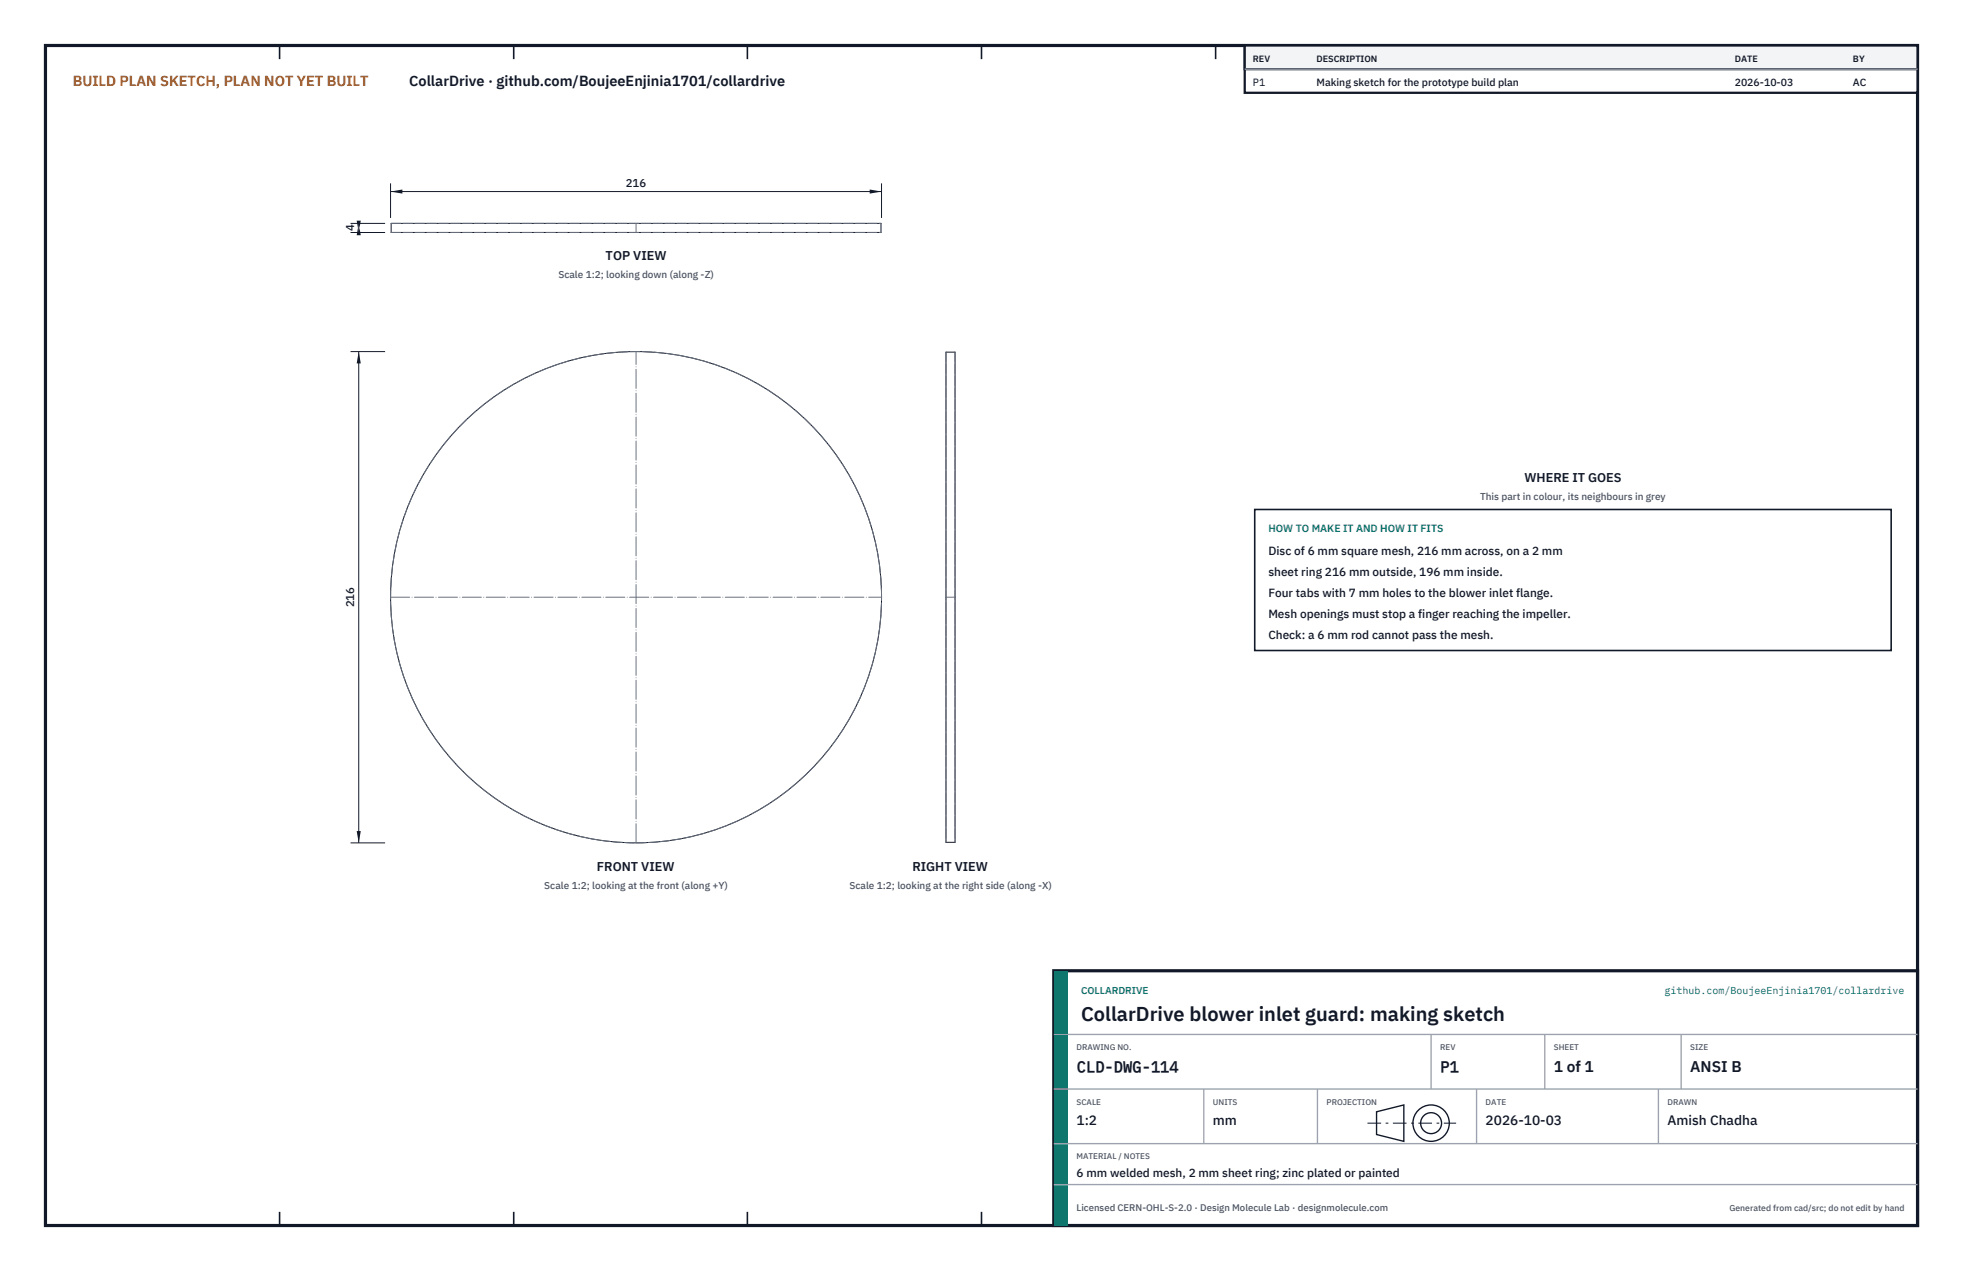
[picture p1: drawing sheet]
<svg xmlns="http://www.w3.org/2000/svg" width="432mm" height="279mm" viewBox="0 0 432 279" stroke-linecap="round" stroke-linejoin="round" font-family="sans-serif">
<defs><g id="words">
<text font-size="4.4" fill="#111827" x="237.8" y="224.4">CollarDrive blower inlet guard: making sketch</text>
<g font-size="3.4" fill="#111827">
<text x="236.8" y="235.6">CLD-DWG-114</text>
<text x="316.8" y="235.6">P1</text>
<text x="341.8" y="235.6">1 of 1</text>
<text x="371.8" y="235.6">ANSI B</text>
</g>
<text font-size="3.2" fill="#b45309" x="16" y="19">BUILD PLAN SKETCH, PLAN NOT YET BUILT</text>
<text font-size="3.2" fill="#111827" x="90" y="19">CollarDrive · github.com/BoujeeEnjinia1701/collardrive</text>
<g font-size="3" fill="#111827">
<text x="236.8" y="247.2">1:2</text>
<text x="266.8" y="247.2">mm</text>
<text x="326.8" y="247.2">2026-10-03</text>
<text x="366.8" y="247.2">Amish Chadha</text>
</g>
<g font-size="2.8" fill="#111827">
<text x="133.2" y="57.2">TOP VIEW</text>
<text x="335.3" y="106">WHERE IT GOES</text>
<text x="131.3" y="191.4">FRONT VIEW</text>
<text x="200.7" y="191.4">RIGHT VIEW</text>
</g>
<g font-size="2.6" fill="#111827">
<text x="279" y="122">Disc of 6 mm square mesh, 216 mm across, on a 2 mm</text>
<text x="279" y="126.6">sheet ring 216 mm outside, 196 mm inside.</text>
<text x="279" y="131.2">Four tabs with 7 mm holes to the blower inlet flange.</text>
<text x="279" y="135.8">Mesh openings must stop a finger reaching the impeller.</text>
<text x="279" y="140.4">Check: a 6 mm rod cannot pass the mesh.</text>
<text x="236.8" y="258.8">6 mm welded mesh, 2 mm sheet ring; zinc plated or painted</text>
</g>
<g font-size="2.5" fill="#111827">
<text x="137.7" y="41.1">216</text>
<text x="77.9" y="50.9" transform="rotate(-90 77.9 50.9)">4</text>
<text x="77.9" y="133.5" transform="rotate(-90 77.9 133.5)">216</text>
</g>
<g font-size="2.3" fill="#111827">
<text x="275.6" y="18.8">P1</text>
<text x="289.6" y="18.8">Making sketch for the prototype build plan</text>
<text x="381.6" y="18.8">2026-10-03</text>
<text x="407.6" y="18.8">AC</text>
</g>
<text font-size="2.3" fill="#0f766e" x="279" y="117">HOW TO MAKE IT AND HOW IT FITS</text>
<g font-size="2.2" fill="#4b5563">
<text x="122.8" y="61.2">Scale 1:2; looking down (along -Z)</text>
<text x="325.6" y="110">This part in colour, its neighbours in grey</text>
<text x="119.7" y="195.4">Scale 1:2; looking at the front (along +Y)</text>
<text x="186.9" y="195.4">Scale 1:2; looking at the right side (along -X)</text>
</g>
<g font-size="2.2" fill="#0f766e">
<text x="237.8" y="218.4">COLLARDRIVE</text>
<text x="366.1" y="218.4">github.com/BoujeeEnjinia1701/collardrive</text>
</g>
<text font-size="2.1" fill="#4b5563" x="236.8" y="266.2">Licensed CERN-OHL-S-2.0 · Design Molecule Lab · designmolecule.com</text>
<g font-size="2" fill="#111827">
<text x="275.6" y="13.6">REV</text>
<text x="289.6" y="13.6">DESCRIPTION</text>
<text x="381.6" y="13.6">DATE</text>
<text x="407.6" y="13.6">BY</text>
</g>
<text font-size="1.9" fill="#4b5563" x="380.4" y="266.2">Generated from cad/src; do not edit by hand</text>
<g font-size="1.8" fill="#4b5563">
<text x="236.8" y="230.8">DRAWING NO.</text>
<text x="316.8" y="230.8">REV</text>
<text x="341.8" y="230.8">SHEET</text>
<text x="371.8" y="230.8">SIZE</text>
<text x="236.8" y="242.8">SCALE</text>
<text x="266.8" y="242.8">UNITS</text>
<text x="291.8" y="242.8">PROJECTION</text>
<text x="326.8" y="242.8">DATE</text>
<text x="366.8" y="242.8">DRAWN</text>
<text x="236.8" y="254.8">MATERIAL / NOTES</text>
</g>
</g></defs>
<path d="M10 10h411.8v259.4h-411.8z" fill="none" stroke="#111827" stroke-width=".7" stroke-linecap="butt"/>
<g fill="none" stroke="#111827" stroke-width=".35">
<path d="M61.5 10v3M113 10v3M164.4 10v3M215.9 10v3M267.4 10v3M318.9 10v3M370.3 10v3M61.5 266.4v3M113 266.4v3M164.4 266.4v3M215.9 266.4v3M267.4 266.4v3"/>
<path d="M318.9 266.4v3M370.3 266.4v3"/>
</g>
<g fill="none" stroke="#111727" stroke-width=".22">
<path d="M86 49.1h107.8v2h-107.8zM208.1 77.4h2v107.8h-2z"/>
<circle cx="139.9" cy="131.3" r="54"/>
</g>
<g fill="none" stroke="#6a7180" stroke-width=".22" stroke-dasharray="2.1 .5">
<path d="M86 51.1h107.8M86 49.1h107.8M208.1 77.4v107.8M210.1 77.4v107.8"/>
<circle cx="139.9" cy="131.3" r="54"/>
</g>
<path d="M139.9 49.1v2M85.9 131.3h108M210.1 131.3h-2M139.9 185.3v-108" fill="none" stroke="#6a7180" stroke-width=".22" stroke-dasharray="4.2 .5 0 .5"/>
<path d="M85.9 40.3v7.6M85.9 42.1h108M193.9 40.3v7.6" fill="none" stroke="#111827" stroke-width=".22"/>
<path d="M85.9 42.1l2.6-.4v.9zM191.3 41.7v.9l2.6-.5z" fill="#111827"/>
<path d="M77.1 49.1h7.6M77.1 51.1h7.6M78.9 49.1v2" fill="none" stroke="#111827" stroke-width=".22"/>
<path d="M78.9 49.1l-.4 2.6h.9zM78.5 48.5h.9l-.5 2.6z" fill="#111827"/>
<path d="M77.1 77.3h7.6M78.9 77.3v108M77.1 185.3h7.6" fill="none" stroke="#111827" stroke-width=".22"/>
<path d="M78.9 77.3l-.4 2.6h.9zM78.5 182.7h.9l-.5 2.6z" fill="#111827"/>
<path d="M276 112h140v31h-140z" fill="#fff" stroke="#111827" stroke-width=".35"/>
<path d="M273.8 10h148v10.4h-148z" fill="#fff" stroke="#111827" stroke-width=".5"/>
<path d="M273.8 10h148v5.2h-148z" fill="#f3f4f6" stroke="#111827" stroke-width=".5"/>
<path d="M273.8 15.2h148" fill="none" stroke="#9ca3af" stroke-width=".3"/>
<path d="M231.8 213.4h190v56h-190z" fill="#fff" stroke="#111827" stroke-width=".7" stroke-linecap="butt"/>
<path d="M231.8 213.4h3v56h-3z" fill="#0f766e"/>
<path d="M231.8 227.4h190M231.8 239.4h190M264.8 239.4v12M289.8 239.4v12M314.8 227.4v12M324.8 239.4v12M339.8 227.4v12M364.8 239.4v12M369.8 227.4v12M231.8 251.4h190M231.8 260.4h190" fill="none" stroke="#9ca3af" stroke-width=".3"/>
<g fill="none" stroke="#111827" stroke-width=".3">
<path d="M302.8 244.4l6-1.5v8l-6-1.5z"/>
<circle cx="314.8" cy="246.9" r="4"/>
<circle cx="314.8" cy="246.9" r="2.3"/>
</g>
<path d="M300.8 246.9h19.5" fill="none" stroke="#111827" stroke-width=".22" stroke-dasharray="3 1 .6 1" stroke-linecap="butt"/>
<use href="#words"/>
</svg>
